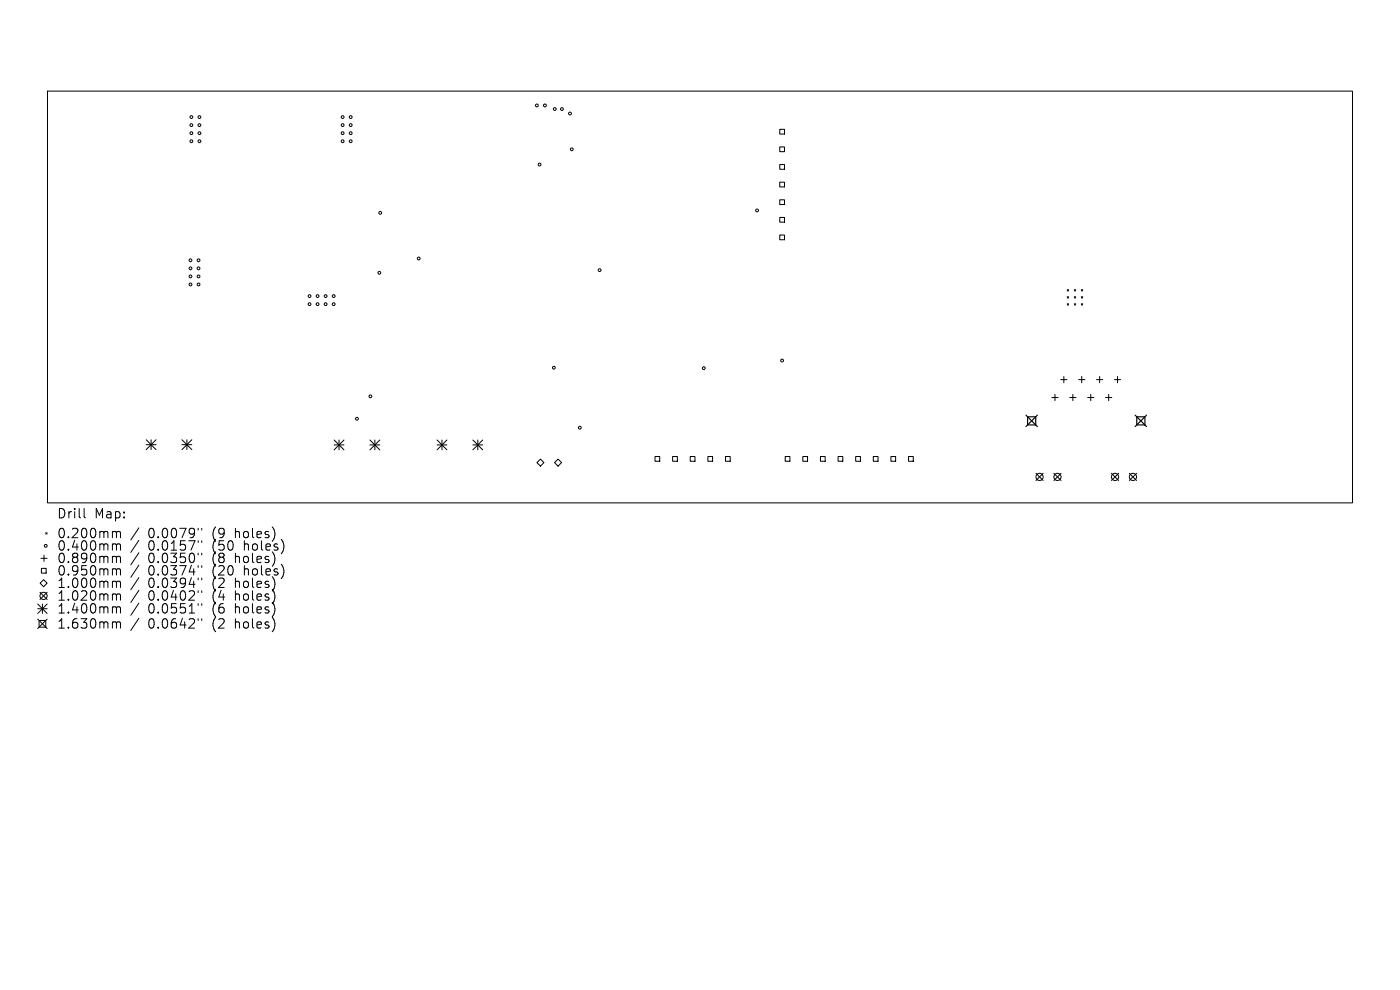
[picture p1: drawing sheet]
<svg xmlns="http://www.w3.org/2000/svg" width="297mm" height="210mm" viewBox="0 0 297 210" stroke-linecap="round" stroke-linejoin="round" font-family="sans-serif">
<defs><g id="words">
<g font-size="2.8">
<text x="12" y="110.2">Drill</text>
<text x="20" y="110.2">Map:</text>
<text x="12" y="114.4">0.200mm</text>
<text x="12" y="117.1">0.400mm</text>
<text x="12" y="119.7">0.890mm</text>
<text x="31.4" y="114.4">0.0079&quot;</text>
<text x="31.4" y="117.1">0.0157&quot;</text>
<text x="31.4" y="119.7">0.0350&quot;</text>
<text x="45.2" y="114.4">(9</text>
<text x="45.2" y="117.1">(50</text>
<text x="45.2" y="119.7">(8</text>
<text x="50.1" y="114.4">holes)</text>
<text x="50.1" y="119.7">holes)</text>
<text x="52" y="117.1">holes)</text>
<text x="12" y="122.4">0.950mm</text>
<text x="12" y="125">1.000mm</text>
<text x="31.4" y="122.4">0.0374&quot;</text>
<text x="31.4" y="125">0.0394&quot;</text>
<text x="45.2" y="122.4">(20</text>
<text x="45.2" y="125">(2</text>
<text x="50.1" y="125">holes)</text>
<text x="52" y="122.4">holes)</text>
<text x="12" y="127.7">1.020mm</text>
<text x="12" y="130.4">1.400mm</text>
<text x="31.4" y="127.7">0.0402&quot;</text>
<text x="31.4" y="130.4">0.0551&quot;</text>
<text x="45.2" y="127.7">(4</text>
<text x="45.2" y="130.4">(6</text>
<text x="50.1" y="127.7">holes)</text>
<text x="50.1" y="130.4">holes)</text>
<text x="12" y="133.6">1.630mm</text>
<text x="31.4" y="133.6">0.0642&quot;</text>
<text x="45.2" y="133.6">(2</text>
<text x="50.1" y="133.6">holes)</text>
</g>
</g></defs>
<g fill="none" stroke="#000" stroke-width=".21">
<path d="M10.1 19.3h276.8v87.4h-276.8zM165.4 27.4h1v1h-1zM165.4 31.2h1v1h-1zM165.4 34.9h1v1h-1zM165.4 38.6h1v1h-1zM165.4 42.4h1v1h-1zM165.4 46.1h1v1h-1zM165.4 49.9h1v1h-1zM225.7 79.9v1.3M226.4 61.4l.3 .3M226.4 62.9l.3 .3M226.4 64.4l.3 .3"/>
<path d="M226.7 61.4l-.3 .3M226.7 62.9l-.3 .3M226.7 64.4l-.3 .3M227.9 62.9l.3 .3M227.9 64.4l.3 .3M227.9 61.4l.3 .3M228.2 61.4l-.3 .3M228.2 62.9l-.3 .3M228.2 64.4l-.3 .3M229.4 64.4l.3 .3M229.4 62.9l.3 .3M229.4 61.4l.3 .3"/>
<path d="M229.5 79.9v1.3M229.7 61.4l-.3 .3M229.7 62.9l-.3 .3M229.7 64.4l-.3 .3M233.3 79.9v1.3M237.1 79.9v1.3M31 93.3l2.1 2.1M31 94.3h2.1M32.1 93.3v2.1M33.1 93.3l-2.1 2.1M38.6 94.3h2.1M38.6 93.3l2.1 2.1"/>
<path d="M39.6 93.3v2.1M40.7 93.3l-2.1 2.1M70.9 93.3l2.1 2.1M70.9 94.4h2.1M71.9 93.3v2.1M73 93.3l-2.1 2.1M78.5 94.4h2.1M78.5 93.3l2.1 2.1M79.5 93.3v2.1M80.6 93.3l-2.1 2.1M92.7 94.4h2.1M92.7 93.3l2.1 2.1"/>
<path d="M93.8 93.3v2.1M94.8 93.3l-2.1 2.1M100.3 94.4h2.1M100.3 93.3l2.1 2.1M101.4 93.3v2.1M102.4 93.3l-2.1 2.1M113.9 98.1l.8-.7 .7 .7-.7 .8zM117.6 98.1l.8-.7 .7 .7-.7 .8zM139 96.8h1v1h-1zM142.7 96.8h1v1h-1zM146.4 96.8h1v1h-1zM150.2 96.8h1v1h-1z"/>
<path d="M153.9 96.8h1v1h-1zM166.6 96.8h1v1h-1zM170.3 96.8h1v1h-1zM174.1 96.8h1v1h-1zM177.8 96.8h1v1h-1zM181.5 96.8h1v1h-1zM185.3 96.8h1v1h-1zM189 96.8h1v1h-1zM192.7 96.8h1v1h-1zM223.1 84.3h1.4M223.8 83.7v1.3M225 80.5h1.4"/>
<path d="M226.9 84.3h1.4M227.6 83.7v1.3M228.8 80.5h1.4M230.7 84.3h1.4M231.4 83.7v1.3M232.6 80.5h1.3M234.5 84.3h1.4M235.2 83.7v1.3M236.4 80.5h1.3M8.7 118.4h1.3M9.3 117.8v1.3M9.7 113l.3 .3"/>
<path d="M10 113l-.3 .3M17.8 107.9v1.7l.3 .3M24.1 112.7h.3l.3 .3M24.1 115.4h.3l.3 .3M24.1 118h.3l.3 .3M24.7 113l.3-.3 .5 .1 .1 1.3M24.7 113v1.1M24.7 115.7v1M24.7 118.3v1M24.7 115.7l.3-.3 .5 .1 .1 1.2M24.7 118.3l.3-.3 .5 .1 .1 1.2M29.5 112l-1.7 2.5"/>
<path d="M29.5 114.6l-1.7 2.6M29.5 117.2l-1.7 2.6M29.5 119.9l-1.7 2.6M42 112.1v.3M42 114.7v.4M42 117.3v.4M42 120v.4M42.8 112.1v.3M42.8 114.7v.4M42.8 117.3v.4M42.8 120v.4M219.8 100.4l1.5 1.5"/>
<path d="M221.3 100.4l-1.5 1.5M223.6 100.4l1.5 1.5M225.1 100.4l-1.5 1.5M235.8 100.4l1.5 1.5M237.3 100.4l-1.5 1.5M239.6 100.4l1.5 1.5M241.1 100.4l-1.5 1.5M8 128.1l2 2M8 129.1h2M8 131.3l2 2M8.3 131.6h1.4v1.4h-1.4zM8.5 125.6l1.5 1.6"/>
<path d="M8.5 123.7l.8-.7 .7 .7-.7 .8zM8.8 120.6h1v1h-1zM9 128.1v2M10 125.6l-1.5 1.6M10 128.1l-2 2M10 131.3l-2 2M24.1 120.7h.3l.3 .2M24.1 123.3h.3l.3 .3M24.1 126h.3l.3 .3M24.1 128.7h.3l.3 .3M24.1 131.9h.3l.3 .3M24.7 120.9v1.1"/>
<path d="M24.7 123.6v1M24.7 126.3v1M24.7 129v1M24.7 132.2v1M24.7 120.9l.3-.2h.5l.1 1.3M24.7 123.6l.3-.3 .5 .1 .1 1.2M24.7 126.3l.3-.3 .5 .1 .1 1.2M24.7 129l.3-.3 .5 .1 .1 1.2M24.7 132.2l.3-.3 .5 .1 .1 1.2M29.5 122.5l-1.7 2.6M29.5 125.2l-1.7 2.6M29.5 127.9l-1.7 2.6"/>
<path d="M29.5 131.1l-1.7 2.6M42 122.6v.4M42 125.3v.4M42 128v.4M42 131.2v.4M42.8 122.6v.4M42.8 125.3v.4M42.8 128v.4M42.8 131.2v.4"/>
<circle cx="40.6" cy="26.5" r=".3"/>
<circle cx="40.6" cy="30" r=".3"/>
<circle cx="40.6" cy="28.3" r=".3"/>
<circle cx="40.6" cy="24.8" r=".3"/>
<circle cx="42.3" cy="26.5" r=".3"/>
<circle cx="42.3" cy="30" r=".3"/>
<circle cx="42.3" cy="28.3" r=".3"/>
<circle cx="42.3" cy="24.8" r=".3"/>
<circle cx="72.7" cy="26.5" r=".3"/>
<circle cx="72.7" cy="30" r=".3"/>
<circle cx="72.7" cy="28.3" r=".3"/>
<circle cx="72.7" cy="24.8" r=".3"/>
<circle cx="74.4" cy="26.5" r=".3"/>
<circle cx="74.4" cy="30" r=".3"/>
<circle cx="74.4" cy="28.3" r=".3"/>
<circle cx="74.4" cy="24.8" r=".3"/>
<circle cx="113.9" cy="22.4" r=".3"/>
<circle cx="114.5" cy="34.9" r=".3"/>
<circle cx="115.6" cy="22.4" r=".3"/>
<circle cx="117.7" cy="23.1" r=".3"/>
<circle cx="119.2" cy="23.1" r=".3"/>
<circle cx="120.9" cy="24.1" r=".3"/>
<circle cx="121.3" cy="31.7" r=".3"/>
<circle cx="40.4" cy="56.9" r=".3"/>
<circle cx="40.4" cy="58.6" r=".3"/>
<circle cx="40.4" cy="55.2" r=".3"/>
<circle cx="42.1" cy="56.9" r=".3"/>
<circle cx="42.1" cy="58.6" r=".3"/>
<circle cx="42.1" cy="55.2" r=".3"/>
<circle cx="80.5" cy="57.9" r=".3"/>
<circle cx="80.7" cy="45.2" r=".3"/>
<circle cx="88.8" cy="54.8" r=".3"/>
<circle cx="127.2" cy="57.3" r=".3"/>
<circle cx="160.6" cy="44.6" r=".3"/>
<circle cx="40.4" cy="60.3" r=".3"/>
<circle cx="42.1" cy="60.3" r=".3"/>
<circle cx="65.7" cy="62.8" r=".3"/>
<circle cx="65.7" cy="64.5" r=".3"/>
<circle cx="67.4" cy="62.8" r=".3"/>
<circle cx="67.4" cy="64.5" r=".3"/>
<circle cx="69.1" cy="62.8" r=".3"/>
<circle cx="69.1" cy="64.5" r=".3"/>
<circle cx="70.8" cy="64.5" r=".3"/>
<circle cx="70.8" cy="62.8" r=".3"/>
<circle cx="117.5" cy="78" r=".3"/>
<circle cx="149.3" cy="78.1" r=".3"/>
<circle cx="165.9" cy="76.5" r=".3"/>
<circle cx="75.7" cy="88.8" r=".3"/>
<circle cx="78.6" cy="84.1" r=".3"/>
<circle cx="123" cy="90.7" r=".3"/>
<circle cx="9.7" cy="115.8" r=".3"/>
<circle cx="220.5" cy="101.2" r=".76"/>
<circle cx="224.3" cy="101.2" r=".76"/>
<circle cx="236.5" cy="101.2" r=".76"/>
<circle cx="240.3" cy="101.2" r=".76"/>
<circle cx="9.2" cy="126.4" r=".76"/>
</g>
<path d="M217.6 88.1l2.5 2.4M218 88.4h1.7v1.7h-1.7zM220.1 88.1l-2.5 2.4M240.8 88.1l2.4 2.4M241.2 88.4h1.7v1.7h-1.7zM243.2 88.1l-2.4 2.4" fill="none" stroke="#000" stroke-width=".24"/>
<use href="#words"/>
</svg>
